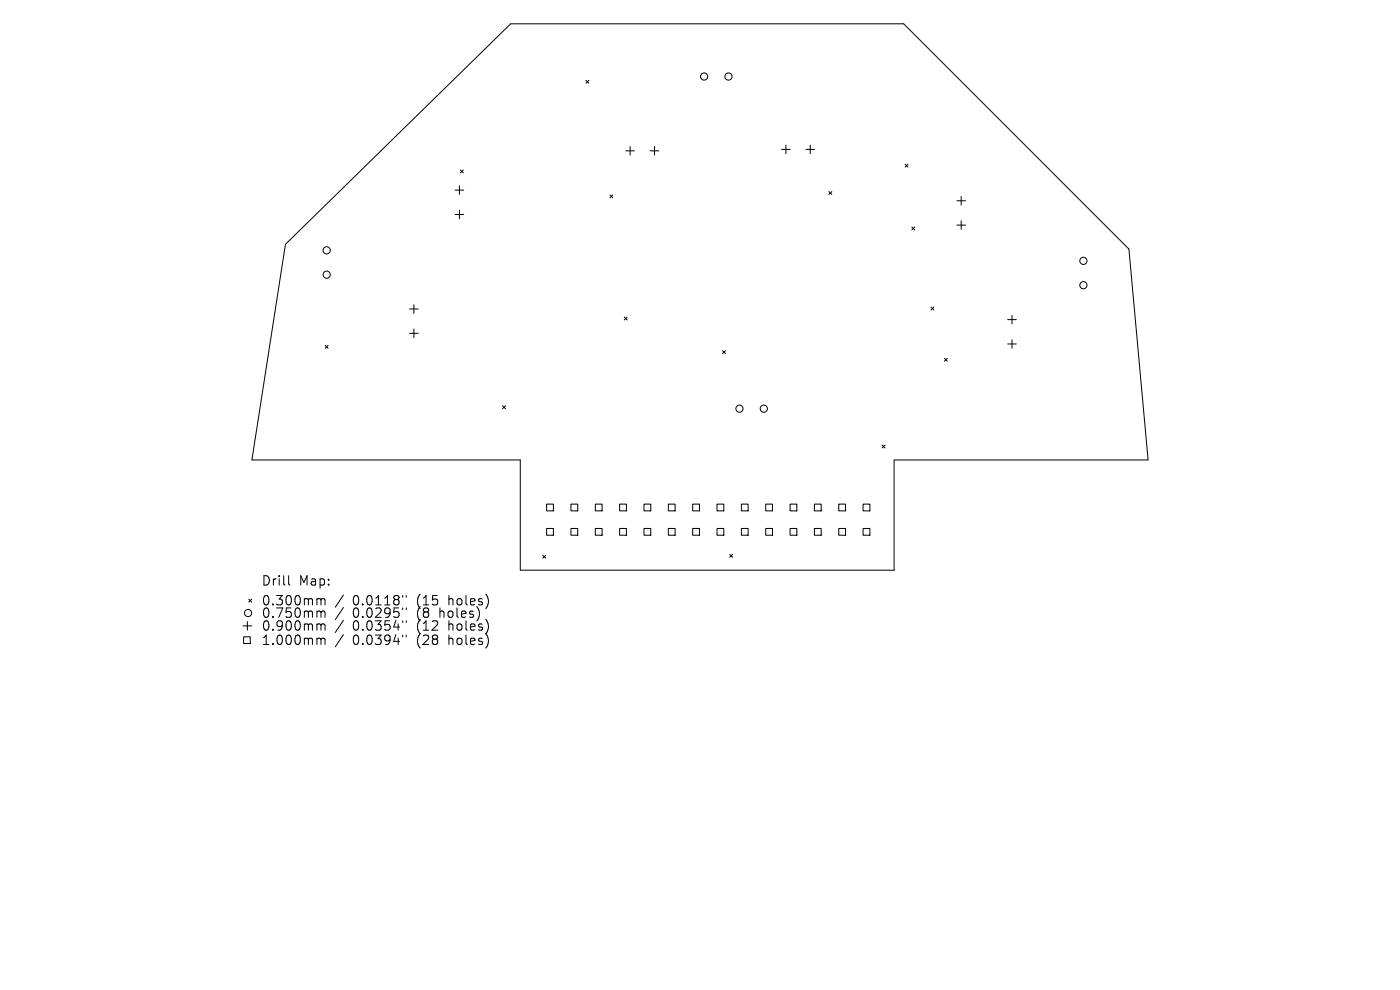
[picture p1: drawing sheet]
<svg xmlns="http://www.w3.org/2000/svg" width="297mm" height="210mm" viewBox="0 0 297 210" stroke-linecap="round" stroke-linejoin="round" font-family="sans-serif">
<defs><g id="words">
<g font-size="2.8">
<text x="55.4" y="124.5">Drill</text>
<text x="63.4" y="124.5">Map:</text>
<text x="55.4" y="128.7">0.300mm</text>
<text x="55.4" y="131.3">0.750mm</text>
<text x="74.8" y="128.7">0.0118&quot;</text>
<text x="74.8" y="131.3">0.0295&quot;</text>
<text x="88.6" y="128.7">(15</text>
<text x="88.6" y="131.3">(8</text>
<text x="93.5" y="131.3">holes)</text>
<text x="95.4" y="128.7">holes)</text>
<text x="55.4" y="134.1">0.900mm</text>
<text x="55.4" y="137.1">1.000mm</text>
<text x="74.8" y="134.1">0.0354&quot;</text>
<text x="74.8" y="137.1">0.0394&quot;</text>
<text x="88.6" y="134.1">(12</text>
<text x="88.6" y="137.1">(28</text>
<text x="95.4" y="134.1">holes)</text>
<text x="95.4" y="137.1">holes)</text>
</g>
</g></defs>
<g fill="none" stroke="#000" stroke-width=".21">
<path d="M124.3 17l.6 .7M124.9 17l-.6 .7M97.5 39.4v1.8M97.7 36.1l.6 .6M98.3 36.1l-.6 .6M132.8 32h1.8M133.7 31.1v1.8M137.9 32h1.9M138.8 31.1v1.8M165.8 31.7h1.8M166.7 30.8v1.8M171 31.7h1.8"/>
<path d="M171.9 30.8v1.8M192 34.8l.6 .6M192.6 34.8l-.6 .6M60.6 51.8l47.7-46.7h83.4l47.8 47.7 4.1 44.8h-53.9v23.4h-79.3v-23.4h-57zM96.5 40.3h1.9M96.5 45.5h1.9M97.5 44.6v1.8M129.4 41.3l.6 .7M130 41.3l-.6 .7M175.9 40.6l.6 .6M176.5 40.6l-.6 .6M193.4 48.2l.6 .6"/>
<path d="M194 48.2l-.6 .6M203 42.6h1.8M203 47.8h1.8M203.9 41.7v1.8M203.9 46.8v1.9M69 73.3l.6 .6M69.6 73.3l-.6 .6M86.9 65.5h1.8M86.9 70.7h1.8M87.8 64.6v1.9M87.8 69.8v1.8M132.4 67.3l.6 .6"/>
<path d="M133 67.3l-.6 .6M153.3 74.4l.6 .6M153.9 74.4l-.6 .6M197.5 65.1l.6 .6M198.1 65.1l-.6 .6M200.4 76l.6 .6M201 76l-.6 .6M213.8 67.8h1.8M213.8 73h1.8M214.7 66.9v1.8M214.7 72.1v1.8M106.6 86.1l.6 .6"/>
<path d="M107.2 86.1l-.6 .6M187.1 94.4l.6 .6M187.7 94.4l-.6 .6M115.2 117.8l.6 .6M115.8 117.8l-.6 .6M116 106.9h1.4v1.5h-1.4zM116 112.1h1.4v1.4h-1.4zM121.1 106.9h1.5v1.5h-1.5zM121.1 112.1h1.5v1.4h-1.5zM126.3 106.9h1.4v1.5h-1.4zM126.3 112.1h1.4v1.4h-1.4zM131.5 106.9h1.4v1.5h-1.4z"/>
<path d="M131.5 112.1h1.4v1.4h-1.4zM136.6 106.9h1.5v1.5h-1.5zM136.6 112.1h1.5v1.4h-1.5zM141.8 106.9h1.4v1.5h-1.4zM141.8 112.1h1.4v1.4h-1.4zM146.9 106.9h1.5v1.5h-1.5zM146.9 112.1h1.5v1.4h-1.5zM152.1 106.9h1.5v1.5h-1.5zM152.1 112.1h1.5v1.4h-1.5zM154.8 117.6l.6 .6M155.4 117.6l-.6 .6M157.3 106.9h1.4v1.5h-1.4z"/>
<path d="M157.3 112.1h1.4v1.4h-1.4zM162.4 106.9h1.5v1.5h-1.5zM162.4 112.1h1.5v1.4h-1.5zM167.6 106.9h1.4v1.5h-1.4zM167.6 112.1h1.4v1.4h-1.4zM172.8 106.9h1.4v1.5h-1.4zM172.8 112.1h1.4v1.4h-1.4zM177.9 106.9h1.5v1.5h-1.5zM177.9 112.1h1.5v1.4h-1.5zM183.1 106.9h1.4v1.5h-1.4zM183.1 112.1h1.4v1.4h-1.4zM51.6 132.8h1.8"/>
<path d="M51.7 135.1h1.4v1.4h-1.4zM52.5 131.9v1.8M52.8 127.1l.6 .6M53.4 127.1l-.6 .6M61.2 122.1v1.7l.3 .3M67.5 127l.5 .1 .1 .2M67.5 129.6h.3l.3 .3M67.5 132.4h.5l.1 .2M67.5 135.4l.5 .1 .1 .2M68.1 127.3l.3-.3 .5 .1v1.2M68.1 127.3v1M68.1 129.9v1.1"/>
<path d="M68.1 132.6v1.1M68.1 135.7v1M68.1 129.9l.3-.3 .5 .1v1.3M68.1 132.6l.3-.2h.5v1.3M68.1 135.7l.3-.3 .5 .1v1.2M72.9 126.2l-1.8 2.6M72.9 128.9l-1.8 2.5M72.9 131.6l-1.8 2.6M72.9 134.6l-1.8 2.6M85.4 126.3v.4M85.4 129v.3M85.4 131.7v.4"/>
<path d="M85.4 134.7v.4M86.2 126.3v.4M86.2 129v.3M86.2 131.7v.4M86.2 134.7v.4"/>
<circle cx="149.4" cy="16.2" r=".76"/>
<circle cx="154.5" cy="16.2" r=".76"/>
<circle cx="69.3" cy="53.1" r=".76"/>
<circle cx="69.3" cy="58.3" r=".76"/>
<circle cx="229.8" cy="55.3" r=".76"/>
<circle cx="229.8" cy="60.5" r=".76"/>
<circle cx="156.9" cy="86.7" r=".76"/>
<circle cx="162" cy="86.7" r=".76"/>
<circle cx="52.6" cy="130" r=".76"/>
</g>
<use href="#words"/>
</svg>
